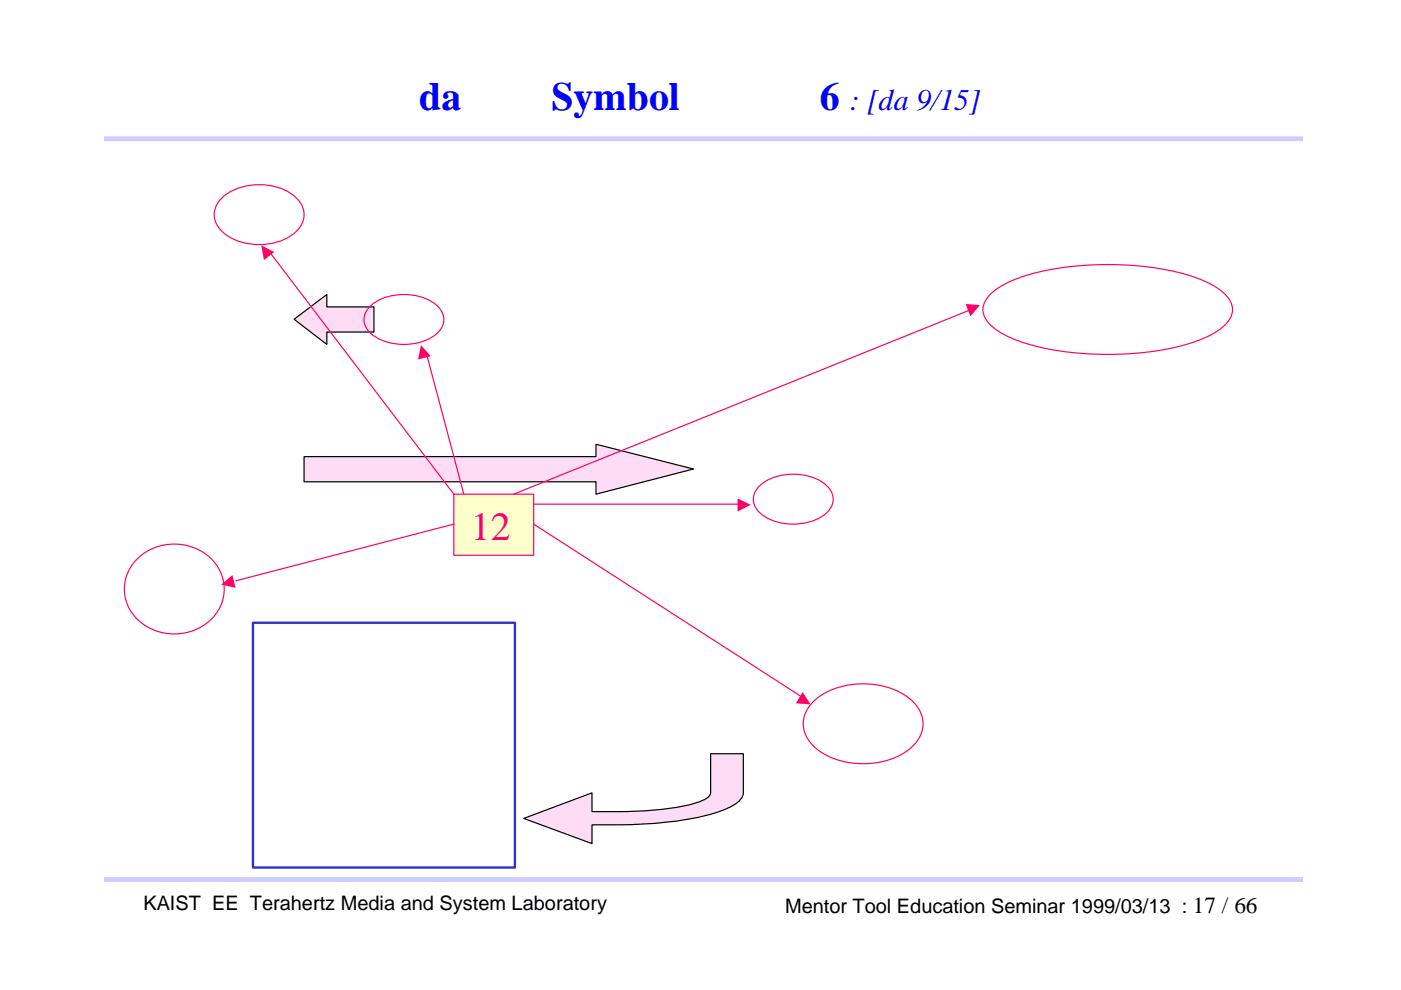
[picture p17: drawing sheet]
<svg xmlns="http://www.w3.org/2000/svg" width="297mm" height="210mm" viewBox="0 0 297 210" stroke-linecap="round" stroke-linejoin="round" font-family="sans-serif">
<defs><g id="words">
<text font-size="8.5" fill="#00f" x="88.9" y="23.4">da에서 Symbol 그리기 6</text>
<text font-size="8.5" fill="#f06" x="99.8" y="114.5">12</text>
<text font-size="6.3" fill="#00f" x="180.2" y="23.4">: [da 9/15]</text>
<text font-size="4.9" x="252.9" y="193.5">17 / 66</text>
<g font-size="4.2">
<text x="30.4" y="192.9">KAIST EE Terahertz Media and System Laboratory</text>
<text x="166.5" y="193.5">Mentor Tool Education Seminar 1999/03/13 :</text>
</g>
</g></defs>
<path d="M22.1 29.4h254M22.1 186.5h254" fill="none" stroke="#ccf" stroke-width="1"/>
<path d="M161.1 103a11.6 11.6 0 0 1 14.2 0 3.8 3.8 0 0 1-.7 6.3 11.9 11.9 0 0 1-13.5-.6 3.7 3.7 0 0 1 0-5.7z" fill="none" stroke="#f06" stroke-width=".25"/>
<path d="M96.2 104.8h17v12.9h-17z" fill-rule="evenodd" fill="#ffc" stroke="#f06" stroke-width=".25"/>
<path d="M210.1 62.3a24.3 24.3 0 0 1 11.4-4.9 67.1 67.1 0 0 1 30.4 .9 17.7 17.7 0 0 1 8.5 4.8 4.1 4.1 0 0 1-.7 5.9 24.5 24.5 0 0 1-11.5 4.8 67.4 67.4 0 0 1-30.4-.9 17.8 17.8 0 0 1-8.5-4.7 4.1 4.1 0 0 1 .8-5.9zM29 118.6a11.2 11.2 0 0 1 17.3 1.8 9.2 9.2 0 0 1-5.5 13.4 10.8 10.8 0 0 1-14.1-6.5 8.9 8.9 0 0 1 2.3-8.7zM96.2 111.1l-46.2 12" fill="none" stroke="#f06" stroke-width=".25"/>
<path d="M46.9 124l2.4-2.1 .7 2.7z" fill="#f06"/>
<path d="M113.2 106.9h44" fill="none" stroke="#f06" stroke-width=".25"/>
<path d="M156.4 105.7l2.8 1.3-2.8 1.5z" fill="#f06"/>
<path d="M113.2 111.1l57.1 36.9M172.6 148.6a16.5 16.5 0 0 1 15-3 10.8 10.8 0 0 1 7.7 5.8 6.6 6.6 0 0 1-2.8 7.7 17.2 17.2 0 0 1-19 0 6.5 6.5 0 0 1-2.3-8.7z" fill="none" stroke="#f06" stroke-width=".25"/>
<path d="M170.2 146.7l1.7 2.7-3.2-.3z" fill="#f06"/>
<g fill="#fedcf5" stroke="#000" stroke-width=".25">
<path d="M62.4 67.7l6.9-5.3v2.7h10v5.3h-10v2.6z" fill-rule="evenodd"/>
<path d="M64.5 96.8h61.9v-2.6l20.6 5.2-20.6 5.4v-2.6h-61.9z" fill-rule="evenodd"/>
</g>
<path d="M78.5 64.9a11.6 11.6 0 0 1 14.2 0 3.8 3.8 0 0 1-.7 6.3 11.9 11.9 0 0 1-13.5-.6 3.7 3.7 0 0 1 0-5.7zM90.5 75.5l7.8 29.3" fill="none" stroke="#f06" stroke-width=".25"/>
<path d="M89.2 73.2l2.2 2.3-2.8 .7z" fill="#f06"/>
<path d="M53.6 132h55.6v51.9h-55.6z" fill="none" stroke="#33c" stroke-width=".51"/>
<path d="M206 65.6l-97.1 39.2" fill="none" stroke="#f06" stroke-width=".25"/>
<path d="M204.7 64.4l3.1 .3-2.1 2.4z" fill="#f06"/>
<path d="M111 173.5l14.5-5.4v4a88.9 88.9 0 0 0 20-1.3 8.3 8.3 0 0 0 5-2.3l.2-.4v-8.3h6.9v8.3a3.3 3.3 0 0 1-1.9 2.5 34.6 34.6 0 0 1-12.8 3.5l-7 .7-10.4 .1v4z" fill-rule="evenodd" fill="#fedcf5" stroke="#000" stroke-width=".25"/>
<path d="M46.7 42.3a12.1 12.1 0 0 1 12-2.6 7.5 7.5 0 0 1 5.7 5 5.6 5.6 0 0 1-3.6 5.8 12.9 12.9 0 0 1-13.4-1.1 4.7 4.7 0 0 1-.7-7.1zM57.4 53.8l38.8 51" fill="none" stroke="#f06" stroke-width=".25"/>
<path d="M55.4 52l2.8 1.4-2.2 1.7z" fill="#f06"/>
<use href="#words"/>
</svg>
